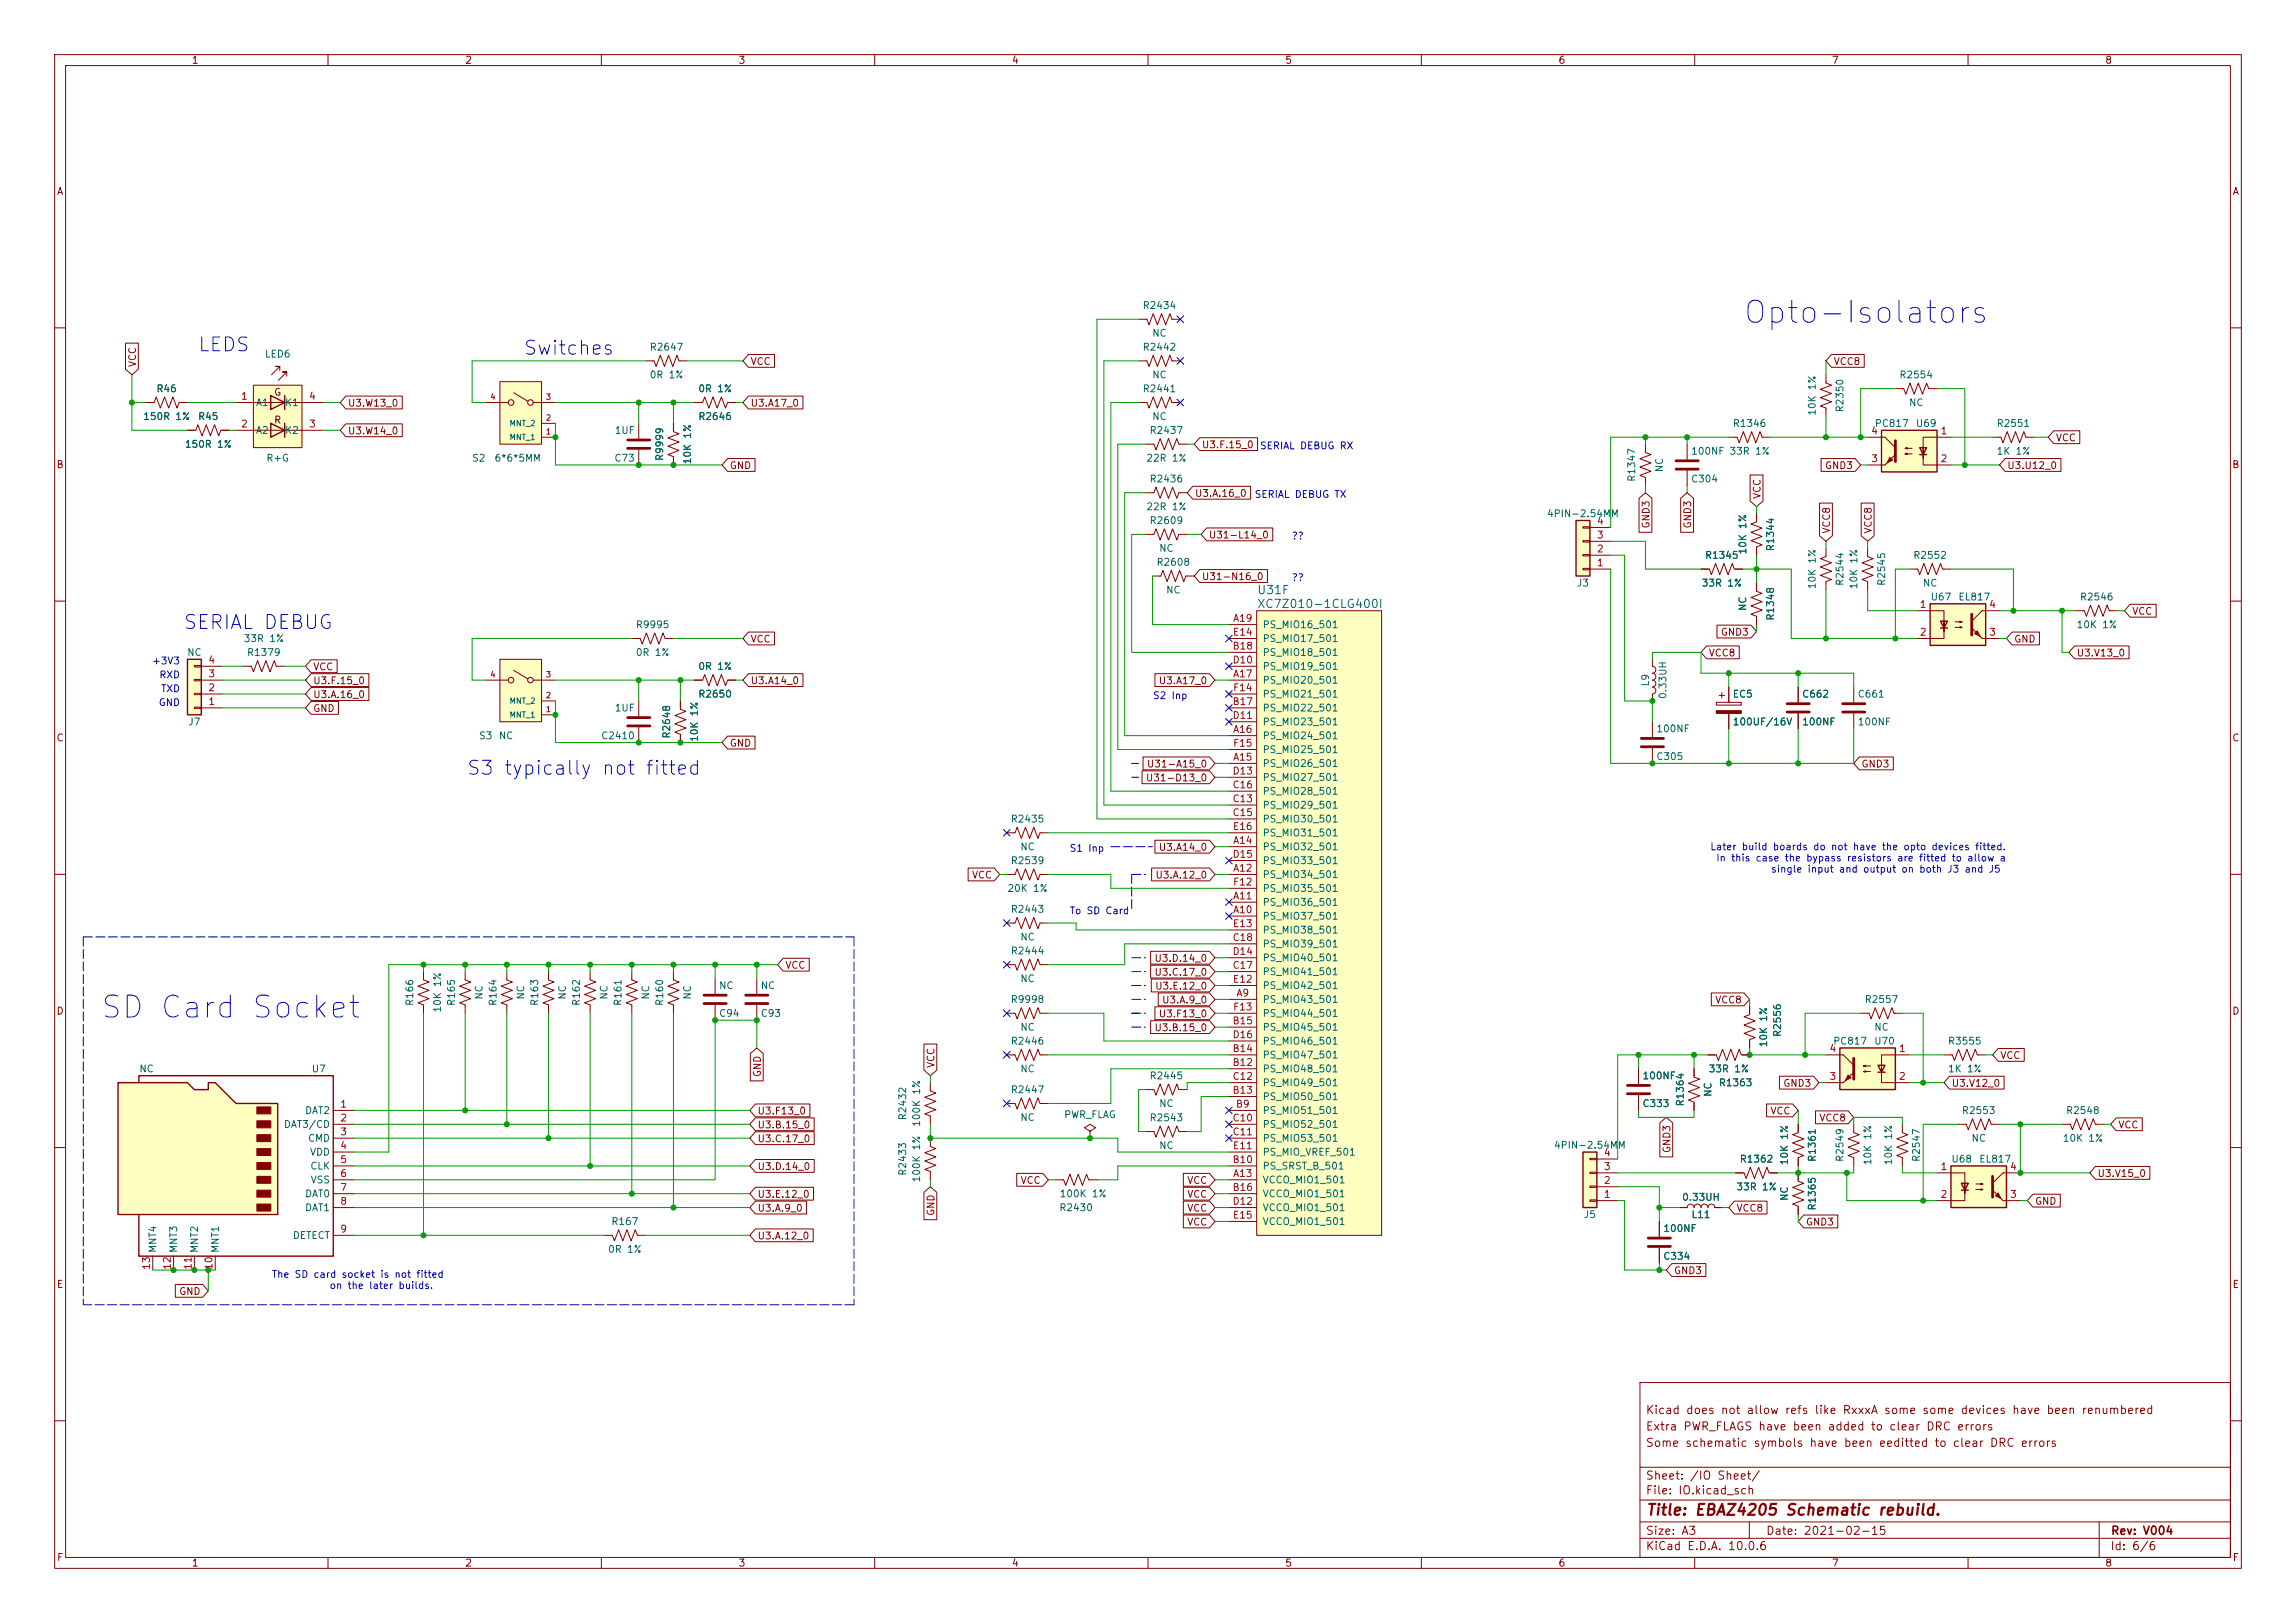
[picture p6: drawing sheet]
<svg xmlns="http://www.w3.org/2000/svg" width="420mm" height="297mm" viewBox="0 0 420 297" stroke-linecap="round" stroke-linejoin="round" font-family="sans-serif">
<defs><g id="words">
<g font-size="4" fill="#0000c2">
<text x="318.6" y="60.2">Opto-Isolators</text>
<text x="18.1" y="187.3">SD Card Socket</text>
</g>
<g font-size="2.5" fill="#0000c2">
<text x="36.1" y="65">LEDS</text>
<text x="95.6" y="65.6">Switches</text>
<text x="33.4" y="115.8">SERIAL DEBUG</text>
<text x="85.2" y="142.4">S3 typically not fitted</text>
</g>
<text font-size="2" fill="#840000" x="301" y="277.8">Title: EBAZ4205 Schematic rebuild.</text>
<g font-size="1.5" fill="#006464">
<text x="229.9" y="109.1">U31F</text>
<text x="229.9" y="111.6">XC7Z010-1CLG400I</text>
</g>
<g font-size="1.5" fill="#840000">
<text x="300.9" y="262.1">Extra PWR_FLAGS have been added to clear DRC errors</text>
<text x="300.9" y="259.1">Kicad does not allow refs like RxxxA some some devices have been renumbered</text>
<text x="300.9" y="265.1">Some schematic symbols have been eeditted to clear DRC errors</text>
<text x="300.9" y="273.8">File: IO.kicad_sch</text>
<text x="300.9" y="271.1">Sheet: /IO Sheet/</text>
<text x="300.9" y="281.2">Size: A3</text>
<text x="322.9" y="281.2">Date: 2021-02-15</text>
<text x="386" y="281.2">Rev: V004</text>
<text x="300.9" y="284">KiCad E.D.A. 10.0.6</text>
<text x="385.9" y="284">Id: 6/6</text>
</g>
<g font-size="1.3" fill="#840000">
<text x="35" y="12">1</text>
<text x="85" y="12">2</text>
<text x="135" y="12">3</text>
<text x="185" y="12">4</text>
<text x="235" y="12">5</text>
<text x="285" y="12">6</text>
<text x="335" y="12">7</text>
<text x="385" y="12">8</text>
<text x="10.3" y="36">A</text>
<text x="408.3" y="36">A</text>
<text x="25.2" y="67.3" transform="rotate(-90 25.2 67.3)">VCC</text>
<text x="137.2" y="67.1">VCC</text>
<text x="335.3" y="67.1">VCC8</text>
<text x="50" y="72.7">G</text>
<text x="50" y="77.8">R</text>
<text x="63.5" y="74.7">U3.W13_0</text>
<text x="137.2" y="74.7">U3.A17_0</text>
<text x="63.5" y="79.8">U3.W14_0</text>
<text x="219.7" y="82.3">U3.F.15_0</text>
<text x="376" y="81.1">VCC</text>
<text x="10.2" y="86">B</text>
<text x="133.4" y="86.1">GND</text>
<text x="333.7" y="86.1">GND3</text>
<text x="367.1" y="86.1">U3.U12_0</text>
<text x="408.2" y="86">B</text>
<text x="218.5" y="91.2">U3.A.16_0</text>
<text x="322.4" y="91.4" transform="rotate(-90 322.4 91.4)">VCC</text>
<text x="221" y="98.8">U31-L14_0</text>
<text x="302" y="96.8" transform="rotate(-90 302 96.8)">GND3</text>
<text x="309.7" y="96.8" transform="rotate(-90 309.7 96.8)">GND3</text>
<text x="335.1" y="97.8" transform="rotate(-90 335.1 97.8)">VCC8</text>
<text x="342.7" y="97.8" transform="rotate(-90 342.7 97.8)">VCC8</text>
<text x="219.7" y="106.5">U31-N16_0</text>
<text x="389.9" y="112.8">VCC</text>
<text x="137.2" y="117.9">VCC</text>
<text x="314.7" y="116.6">GND3</text>
<text x="368.3" y="117.9">GND</text>
<text x="57.2" y="123">VCC</text>
<text x="57.2" y="125.5">U3.F.15_0</text>
<text x="137.2" y="125.5">U3.A14_0</text>
<text x="211.9" y="125.5">U3.A17_0</text>
<text x="312.5" y="120.4">VCC8</text>
<text x="379.8" y="120.4">U3.V13_0</text>
<text x="57.2" y="128.1">U3.A.16_0</text>
<text x="57.2" y="130.6">GND</text>
<text x="10.2" y="136">C</text>
<text x="133.4" y="136.9">GND</text>
<text x="408.2" y="136">C</text>
<text x="209.5" y="143.3">U31-D13_0</text>
<text x="209.7" y="140.8">U31-A15_0</text>
<text x="340.4" y="140.8">GND3</text>
<text x="211.9" y="156">U3.A14_0</text>
<text x="177.7" y="161.1">VCC</text>
<text x="211.3" y="161.1">U3.A.12_0</text>
<text x="143.5" y="177.6">VCC</text>
<text x="211.1" y="176.3">U3.D.14_0</text>
<text x="211.1" y="178.9">U3.C.17_0</text>
<text x="10.2" y="186">D</text>
<text x="211.2" y="181.4">U3.E.12_0</text>
<text x="212.5" y="183.9">U3.A.9_0</text>
<text x="313.6" y="183.9">VCC8</text>
<text x="408.2" y="186">D</text>
<text x="211.1" y="189">U3.B.15_0</text>
<text x="211.9" y="186.5">U3.F13_0</text>
<text x="139.5" y="197.2" transform="rotate(-90 139.5 197.2)">GND</text>
<text x="171.2" y="195.5" transform="rotate(-90 171.2 195.5)">VCC</text>
<text x="365.8" y="194.1">VCC</text>
<text x="326.1" y="199.2">GND3</text>
<text x="356.9" y="199.2">U3.V12_0</text>
<text x="138.5" y="209.3">U3.C.17_0</text>
<text x="138.5" y="206.8">U3.B.15_0</text>
<text x="138.5" y="204.3">U3.F13_0</text>
<text x="323.7" y="204.3">VCC</text>
<text x="332.7" y="205.5">VCC8</text>
<text x="387.4" y="206.8">VCC</text>
<text x="138.5" y="214.4">U3.D.14_0</text>
<text x="305.9" y="211.1" transform="rotate(-90 305.9 211.1)">GND3</text>
<text x="383.6" y="215.7">U3.V15_0</text>
<text x="138.5" y="219.5">U3.E.12_0</text>
<text x="186.6" y="217">VCC</text>
<text x="217.1" y="217">VCC</text>
<text x="217.1" y="219.5">VCC</text>
<text x="372.1" y="220.8">GND</text>
<text x="138.5" y="222">U3.A.9_0</text>
<text x="138.5" y="227.1">U3.A.12_0</text>
<text x="171.2" y="222.6" transform="rotate(-90 171.2 222.6)">GND</text>
<text x="217.1" y="222">VCC</text>
<text x="217.1" y="224.6">VCC</text>
<text x="317.5" y="222">VCC8</text>
<text x="330.2" y="224.6">GND3</text>
<text x="306.1" y="233.5">GND3</text>
<text x="10.3" y="236">E</text>
<text x="32.7" y="237.3">GND</text>
<text x="408.3" y="236">E</text>
<text x="10.3" y="286">F</text>
<text x="35" y="287">1</text>
<text x="85" y="287">2</text>
<text x="135" y="287">3</text>
<text x="185" y="287">4</text>
<text x="235" y="287">5</text>
<text x="285" y="287">6</text>
<text x="335" y="287">7</text>
<text x="385" y="287">8</text>
<text x="408.3" y="286">F</text>
</g>
<g font-size="1.3" fill="#006464">
<text x="208.9" y="56.8">R2434</text>
<text x="48.3" y="65.7">LED6</text>
<text x="118.7" y="64.5">R2647</text>
<text x="208.9" y="64.5">R2442</text>
<text x="210.7" y="61.9">NC</text>
<text x="118.7" y="69.5">0R 1%</text>
<text x="210.7" y="69.5">NC</text>
<text x="347.3" y="69.5">R2554</text>
<text x="26.1" y="77.2">150R 1%</text>
<text x="28.5" y="72.1">R46</text>
<text x="36.1" y="77.2">R45</text>
<text x="46.7" y="74.6">A1</text>
<text x="52" y="74.6">K1</text>
<text x="127.6" y="77.2">R2646</text>
<text x="127.6" y="72.1">0R 1%</text>
<text x="208.9" y="72.1">R2441</text>
<text x="210.7" y="77.2">NC</text>
<text x="332.4" y="76.2" transform="rotate(-90 332.4 76.2)">10K 1%</text>
<text x="337.5" y="75.6" transform="rotate(-90 337.5 75.6)">R2350</text>
<text x="349.1" y="74.6">NC</text>
<text x="33.7" y="82.2">150R 1%</text>
<text x="46.7" y="79.7">A2</text>
<text x="52" y="79.7">K2</text>
<text x="112.3" y="79.7">1UF</text>
<text x="210.2" y="79.7">R2437</text>
<text x="309.2" y="83.5">100NF 33R 1%</text>
<text x="316.9" y="78.4">R1346</text>
<text x="342.8" y="78.4">PC817</text>
<text x="350.3" y="78.4">U69</text>
<text x="365.1" y="78.4">R2551</text>
<text x="365.1" y="83.5">1K 1%</text>
<text x="48.6" y="84.8">R+G</text>
<text x="86.2" y="84.8">S2</text>
<text x="90.4" y="84.8">6*6*5MM</text>
<text x="112.3" y="84.8">C73</text>
<text x="121.6" y="84.5" transform="rotate(-90 121.6 84.5)">R9999</text>
<text x="126.7" y="85.1" transform="rotate(-90 126.7 85.1)">10K 1%</text>
<text x="209.6" y="84.8">22R 1%</text>
<text x="210.2" y="88.6">R2436</text>
<text x="299.4" y="88.3" transform="rotate(-90 299.4 88.3)">R1347</text>
<text x="304.5" y="86.5" transform="rotate(-90 304.5 86.5)">NC</text>
<text x="309.2" y="88.6">C304</text>
<text x="209.6" y="93.7">22R 1%</text>
<text x="282.9" y="94.9">4PIN-2.54MM</text>
<text x="210.2" y="96.2">R2609</text>
<text x="211.9" y="101.3">NC</text>
<text x="319.7" y="101.6" transform="rotate(-90 319.7 101.6)">10K 1%</text>
<text x="324.8" y="101" transform="rotate(-90 324.8 101)">R1344</text>
<text x="211.4" y="103.8">R2608</text>
<text x="288.3" y="107.6">J3</text>
<text x="311.2" y="107.6">33R 1%</text>
<text x="311.8" y="102.6">R1345</text>
<text x="332.4" y="107.9" transform="rotate(-90 332.4 107.9)">10K 1%</text>
<text x="337.5" y="107.3" transform="rotate(-90 337.5 107.3)">R2544</text>
<text x="340.1" y="107.9" transform="rotate(-90 340.1 107.9)">10K 1%</text>
<text x="345.1" y="107.3" transform="rotate(-90 345.1 107.3)">R2545</text>
<text x="349.9" y="102.6">R2552</text>
<text x="351.6" y="107.6">NC</text>
<text x="213.2" y="108.9">NC</text>
<text x="319.7" y="111.9" transform="rotate(-90 319.7 111.9)">NC</text>
<text x="324.8" y="113.7" transform="rotate(-90 324.8 113.7)">R1348</text>
<text x="353" y="110.2">U67</text>
<text x="358.1" y="110.2">EL817</text>
<text x="380.4" y="110.2">R2546</text>
<text x="44.5" y="117.8">33R 1%</text>
<text x="116.2" y="115.3">R9995</text>
<text x="230.9" y="115.3">PS_MIO16_501</text>
<text x="230.9" y="117.8">PS_MIO17_501</text>
<text x="379.8" y="115.3">10K 1%</text>
<text x="34.1" y="120.3">NC</text>
<text x="45.1" y="120.3">R1379</text>
<text x="116.2" y="120.3">0R 1%</text>
<text x="127.6" y="122.9">0R 1%</text>
<text x="230.9" y="125.4">PS_MIO20_501</text>
<text x="230.9" y="120.3">PS_MIO18_501</text>
<text x="230.9" y="122.9">PS_MIO19_501</text>
<text x="302" y="125.7" transform="rotate(-90 302 125.7)">L9</text>
<text x="112.3" y="130.5">1UF</text>
<text x="127.6" y="128">R2650</text>
<text x="230.9" y="130.5">PS_MIO22_501</text>
<text x="230.9" y="128">PS_MIO21_501</text>
<text x="305.1" y="128" transform="rotate(-90 305.1 128)">0.33UH</text>
<text x="316.8" y="128">EC5</text>
<text x="329.5" y="128">C662</text>
<text x="339.7" y="128">C661</text>
<text x="34.3" y="133">J7</text>
<text x="87.5" y="135.6">S3</text>
<text x="91.1" y="135.6">NC</text>
<text x="109.9" y="135.6">C2410</text>
<text x="122.9" y="135.3" transform="rotate(-90 122.9 135.3)">R2648</text>
<text x="128" y="135.9" transform="rotate(-90 128 135.9)">10K 1%</text>
<text x="230.9" y="135.6">PS_MIO24_501</text>
<text x="230.9" y="133">PS_MIO23_501</text>
<text x="302.9" y="134.3">100NF</text>
<text x="316.8" y="133">100UF/16V</text>
<text x="329.5" y="133">100NF</text>
<text x="339.7" y="133">100NF</text>
<text x="230.9" y="140.7">PS_MIO26_501</text>
<text x="230.9" y="143.2">PS_MIO27_501</text>
<text x="230.9" y="138.1">PS_MIO25_501</text>
<text x="302.9" y="139.4">C305</text>
<text x="230.9" y="148.3">PS_MIO29_501</text>
<text x="230.9" y="145.7">PS_MIO28_501</text>
<text x="184.8" y="150.8">R2435</text>
<text x="186.5" y="155.9">NC</text>
<text x="230.9" y="155.9">PS_MIO32_501</text>
<text x="230.9" y="150.8">PS_MIO30_501</text>
<text x="230.9" y="153.4">PS_MIO31_501</text>
<text x="184.8" y="158.4">R2539</text>
<text x="230.9" y="161">PS_MIO34_501</text>
<text x="230.9" y="158.4">PS_MIO33_501</text>
<text x="184.2" y="163.5">20K 1%</text>
<text x="184.8" y="167.3">R2443</text>
<text x="230.9" y="166.1">PS_MIO36_501</text>
<text x="230.9" y="163.5">PS_MIO35_501</text>
<text x="186.5" y="172.4">NC</text>
<text x="230.9" y="168.6">PS_MIO37_501</text>
<text x="230.9" y="173.7">PS_MIO39_501</text>
<text x="230.9" y="171.1">PS_MIO38_501</text>
<text x="184.8" y="175">R2444</text>
<text x="230.9" y="178.8">PS_MIO41_501</text>
<text x="230.9" y="176.2">PS_MIO40_501</text>
<text x="75.9" y="184.2" transform="rotate(-90 75.9 184.2)">R166</text>
<text x="81" y="185.4" transform="rotate(-90 81 185.4)">10K 1%</text>
<text x="83.5" y="184.2" transform="rotate(-90 83.5 184.2)">R165</text>
<text x="88.6" y="183" transform="rotate(-90 88.6 183)">NC</text>
<text x="91.1" y="184.2" transform="rotate(-90 91.1 184.2)">R164</text>
<text x="96.2" y="183" transform="rotate(-90 96.2 183)">NC</text>
<text x="98.8" y="184.2" transform="rotate(-90 98.8 184.2)">R163</text>
<text x="103.8" y="183" transform="rotate(-90 103.8 183)">NC</text>
<text x="106.4" y="184.2" transform="rotate(-90 106.4 184.2)">R162</text>
<text x="111.5" y="183" transform="rotate(-90 111.5 183)">NC</text>
<text x="114" y="184.2" transform="rotate(-90 114 184.2)">R161</text>
<text x="119.1" y="183" transform="rotate(-90 119.1 183)">NC</text>
<text x="121.6" y="184.2" transform="rotate(-90 121.6 184.2)">R160</text>
<text x="126.7" y="183" transform="rotate(-90 126.7 183)">NC</text>
<text x="131.4" y="181.3">NC</text>
<text x="139" y="181.3">NC</text>
<text x="184.8" y="183.8">R9998</text>
<text x="186.5" y="180">NC</text>
<text x="230.9" y="183.8">PS_MIO43_501</text>
<text x="230.9" y="181.3">PS_MIO42_501</text>
<text x="341" y="183.8">R2557</text>
<text x="131.4" y="186.4">C94</text>
<text x="139" y="186.4">C93</text>
<text x="184.8" y="191.5">R2446</text>
<text x="186.5" y="188.9">NC</text>
<text x="230.9" y="188.9">PS_MIO45_501</text>
<text x="230.9" y="191.5">PS_MIO46_501</text>
<text x="230.9" y="186.4">PS_MIO44_501</text>
<text x="323.5" y="191.7" transform="rotate(-90 323.5 191.7)">10K 1%</text>
<text x="326.1" y="189.9" transform="rotate(-90 326.1 189.9)">R2556</text>
<text x="335.2" y="191.5">PC817</text>
<text x="342.7" y="191.5">U70</text>
<text x="342.7" y="188.9">NC</text>
<text x="356.2" y="191.5">R3555</text>
<text x="25.4" y="196.5">NC</text>
<text x="56.9" y="196.5">U7</text>
<text x="186.5" y="196.5">NC</text>
<text x="210.2" y="197.8">R2445</text>
<text x="230.9" y="196.5">PS_MIO48_501</text>
<text x="230.9" y="194">PS_MIO47_501</text>
<text x="300.3" y="197.8">100NF</text>
<text x="312.4" y="196.5">33R 1%</text>
<text x="356.2" y="196.5">1K 1%</text>
<text x="184.8" y="200.4">R2447</text>
<text x="211.9" y="202.9">NC</text>
<text x="230.9" y="201.6">PS_MIO50_501</text>
<text x="230.9" y="199.1">PS_MIO49_501</text>
<text x="300.3" y="202.9">C333</text>
<text x="308.3" y="202.6" transform="rotate(-90 308.3 202.6)">R1364</text>
<text x="313.4" y="200.8" transform="rotate(-90 313.4 200.8)">NC</text>
<text x="314.3" y="199.1">R1363</text>
<text x="51.8" y="206.7">DAT3/CD</text>
<text x="55.7" y="204.2">DAT2</text>
<text x="56.2" y="209.2">CMD</text>
<text x="166.1" y="205.1" transform="rotate(-90 166.1 205.1)">R2432</text>
<text x="168.6" y="206.3" transform="rotate(-90 168.6 206.3)">100K 1%</text>
<text x="186.5" y="205.4">NC</text>
<text x="194.5" y="204.9">PWR_FLAG</text>
<text x="210.2" y="205.5">R2543</text>
<text x="230.9" y="204.2">PS_MIO51_501</text>
<text x="230.9" y="206.7">PS_MIO52_501</text>
<text x="230.9" y="209.2">PS_MIO53_501</text>
<text x="358.8" y="204.2">R2553</text>
<text x="360.5" y="209.2">NC</text>
<text x="377.2" y="209.2">10K 1%</text>
<text x="377.8" y="204.2">R2548</text>
<text x="56.6" y="211.8">VDD</text>
<text x="56.7" y="214.3">CLK</text>
<text x="166.1" y="215.3" transform="rotate(-90 166.1 215.3)">R2433</text>
<text x="211.9" y="210.6">NC</text>
<text x="230.9" y="214.3">PS_SRST_B_501</text>
<text x="230.9" y="211.8">PS_MIO_VREF_501</text>
<text x="284.1" y="210.5">4PIN-2.54MM</text>
<text x="318.1" y="213.1">R1362</text>
<text x="327.4" y="213.3" transform="rotate(-90 327.4 213.3)">10K 1%</text>
<text x="332.4" y="212.7" transform="rotate(-90 332.4 212.7)">R1361</text>
<text x="337.5" y="212.7" transform="rotate(-90 337.5 212.7)">R2549</text>
<text x="342.6" y="213.3" transform="rotate(-90 342.6 213.3)">10K 1%</text>
<text x="346.4" y="213.3" transform="rotate(-90 346.4 213.3)">10K 1%</text>
<text x="351.5" y="212.7" transform="rotate(-90 351.5 212.7)">R2547</text>
<text x="356.9" y="213.1">U68</text>
<text x="361.9" y="213.1">EL817</text>
<text x="55.7" y="219.4">DAT0</text>
<text x="55.7" y="221.9">DAT1</text>
<text x="56.7" y="216.9">VSS</text>
<text x="168.6" y="216.5" transform="rotate(-90 168.6 216.5)">100K 1%</text>
<text x="193.7" y="221.9">R2430</text>
<text x="193.7" y="219.4">100K 1%</text>
<text x="230.9" y="216.9">VCCO_MIO1_501</text>
<text x="230.9" y="219.4">VCCO_MIO1_501</text>
<text x="230.9" y="221.9">VCCO_MIO1_501</text>
<text x="307.6" y="220">0.33UH</text>
<text x="317.5" y="218.1">33R 1%</text>
<text x="327.4" y="219.9" transform="rotate(-90 327.4 219.9)">NC</text>
<text x="332.4" y="221.6" transform="rotate(-90 332.4 221.6)">R1365</text>
<text x="53.5" y="227">DETECT</text>
<text x="111.7" y="224.5">R167</text>
<text x="230.9" y="224.5">VCCO_MIO1_501</text>
<text x="289.6" y="223.2">J5</text>
<text x="304.1" y="225.8">100NF</text>
<text x="309.3" y="223.2">L11</text>
<text x="28.9" y="229.4" transform="rotate(-90 28.9 229.4)">MNT4</text>
<text x="32.7" y="229.4" transform="rotate(-90 32.7 229.4)">MNT3</text>
<text x="36.5" y="229.4" transform="rotate(-90 36.5 229.4)">MNT2</text>
<text x="40.3" y="229.4" transform="rotate(-90 40.3 229.4)">MNT1</text>
<text x="111.1" y="229.6">0R 1%</text>
<text x="304.1" y="230.8">C334</text>
</g>
<g font-size="1.3" fill="#a90000">
<text x="44" y="73.4">1</text>
<text x="56.4" y="73.4">4</text>
<text x="44" y="78.5">2</text>
<text x="56.4" y="78.5">3</text>
<text x="342.2" y="79.8">4</text>
<text x="354.9" y="79.8">1</text>
<text x="342.2" y="84.9">3</text>
<text x="354.9" y="84.9">2</text>
<text x="292" y="101.4">2</text>
<text x="292" y="98.8">3</text>
<text x="292" y="96.3">4</text>
<text x="292" y="103.9">1</text>
<text x="351.1" y="111.5">1</text>
<text x="363.8" y="111.5">4</text>
<text x="225.4" y="119.2">B18</text>
<text x="225.4" y="116.6">E14</text>
<text x="225.4" y="114.1">A19</text>
<text x="351.1" y="116.6">2</text>
<text x="363.8" y="116.6">3</text>
<text x="38" y="124.2">3</text>
<text x="38" y="121.7">4</text>
<text x="225.4" y="121.7">D10</text>
<text x="225.4" y="124.2">A17</text>
<text x="38" y="129.3">1</text>
<text x="38" y="126.8">2</text>
<text x="225.4" y="129.3">B17</text>
<text x="225.4" y="131.9">D11</text>
<text x="225.4" y="126.8">F14</text>
<text x="225.4" y="134.4">A16</text>
<text x="225.4" y="136.9">F15</text>
<text x="225.4" y="142">D13</text>
<text x="225.4" y="139.5">A15</text>
<text x="225.4" y="147.1">C13</text>
<text x="225.4" y="149.6">C15</text>
<text x="225.4" y="144.6">C16</text>
<text x="225.4" y="152.2">E16</text>
<text x="225.4" y="154.7">A14</text>
<text x="225.4" y="157.3">D15</text>
<text x="225.4" y="159.8">A12</text>
<text x="225.4" y="167.4">A10</text>
<text x="225.4" y="164.9">A11</text>
<text x="225.4" y="162.3">F12</text>
<text x="225.4" y="172.5">C18</text>
<text x="225.4" y="170">E13</text>
<text x="225.4" y="177.6">C17</text>
<text x="225.4" y="175">D14</text>
<text x="225.4" y="180.1">E12</text>
<text x="225.4" y="185.2">F13</text>
<text x="226.1" y="182.7">A9</text>
<text x="225.4" y="187.7">B15</text>
<text x="225.4" y="190.3">D16</text>
<text x="225.4" y="195.4">B12</text>
<text x="225.4" y="192.8">B14</text>
<text x="225.4" y="197.9">C12</text>
<text x="334.5" y="197.9">3</text>
<text x="334.5" y="192.8">4</text>
<text x="347.2" y="192.8">1</text>
<text x="347.2" y="197.9">2</text>
<text x="62.1" y="203">1</text>
<text x="225.4" y="200.4">B13</text>
<text x="226" y="203">B9</text>
<text x="62.1" y="205.5">2</text>
<text x="62.1" y="208.1">3</text>
<text x="225.4" y="205.5">C10</text>
<text x="225.4" y="208.1">C11</text>
<text x="62.1" y="210.6">4</text>
<text x="62.1" y="213.1">5</text>
<text x="62.1" y="215.7">6</text>
<text x="225.4" y="213.1">B10</text>
<text x="225.4" y="210.6">E11</text>
<text x="225.4" y="215.7">A13</text>
<text x="293.3" y="214.4">3</text>
<text x="293.3" y="211.9">4</text>
<text x="354.9" y="214.4">1</text>
<text x="367.6" y="214.4">4</text>
<text x="62.1" y="218.2">7</text>
<text x="62.1" y="220.8">8</text>
<text x="225.4" y="218.2">B16</text>
<text x="225.4" y="220.8">D12</text>
<text x="293.3" y="219.5">1</text>
<text x="293.3" y="217">2</text>
<text x="354.9" y="219.5">2</text>
<text x="367.6" y="219.5">3</text>
<text x="62.1" y="225.8">9</text>
<text x="225.4" y="223.3">E15</text>
<text x="27.7" y="232.5" transform="rotate(-90 27.7 232.5)">13</text>
<text x="31.5" y="232.5" transform="rotate(-90 31.5 232.5)">12</text>
<text x="35.3" y="232.5" transform="rotate(-90 35.3 232.5)">11</text>
<text x="39.2" y="232.5" transform="rotate(-90 39.2 232.5)">10</text>
</g>
<g font-size="1.3" fill="#0000c2">
<text x="230.4" y="82.5">SERIAL DEBUG RX</text>
<text x="229.4" y="91.4">SERIAL DEBUG TX</text>
<text x="236.2" y="99">??</text>
<text x="236.2" y="106.7">??</text>
<text x="27.7" y="121.9">+3V3</text>
<text x="29" y="124.4">RXD</text>
<text x="28.9" y="129.5">GND</text>
<text x="29.3" y="127">TXD</text>
<text x="210.8" y="128.2">S2 Inp</text>
<text x="312.7" y="155.9">Later build boards do not have the opto devices fitted.</text>
<text x="195.6" y="156.2">S1 Inp</text>
<text x="313.8" y="157.9">In this case the bypass resistors are fitted to allow a</text>
<text x="323.9" y="160">single input and output on both J3 and J5</text>
<text x="195.6" y="167.6">To SD Card</text>
<text x="49.6" y="234.1">The SD card socket is not fitted</text>
<text x="60.2" y="236.2">on the later builds.</text>
</g>
<g font-size="1" fill="#a90000">
<text x="89.6" y="73.4">4</text>
<text x="99.7" y="77.2">2</text>
<text x="99.7" y="73.4">3</text>
<text x="99.7" y="79.8">1</text>
<text x="89.6" y="124.2">4</text>
<text x="99.7" y="124.2">3</text>
<text x="99.7" y="130.6">1</text>
<text x="99.7" y="128">2</text>
</g>
<g font-size="1" fill="#006464">
<text x="93.1" y="80.8">MNT_1</text>
<text x="93.1" y="78.2">MNT_2</text>
<text x="93.1" y="131.6">MNT_1</text>
<text x="93.1" y="129">MNT_2</text>
</g>
</g></defs>
<g fill="none" stroke="#840000" stroke-width=".18">
<path d="M10 10h400v277h-400zM12 12h396v273h-396zM60 10v2M110 10v2M160 10v2M210 10v2M260 10v2M310 10v2M360 10v2M10 60h2M408 60h2M10 110h2"/>
<path d="M321.3 106.7v1.5l1 .4-2 .7 2 .8-2 .8 2 .7-2 .8 1 .4v1.5M341.6 100.3v1.6l1 .3-2 .8 2 .8-2 .7 2 .8-2 .7 1 .4v1.6M379.7 111.8h1.6l.3 1 .8-2.1 .8 2.1 .7-2.1 .8 2.1 .7-2.1 .4 1.1h1.5M408 110h2M10 160h2M408 160h2M10 210h2M408 210h2M300 253h108v32h-108zM10 260h2M300 278.5h108M300 274.5h108"/>
<path d="M300 268.5h108M320 278.5v3M384 278.5v6.5M408 260h2M60 285v2M110 285v2M160 285v2M210 285v2M260 285v2M300 281.5h108M310 285v2M360 285v2"/>
</g>
<path d="M289.6 210.8h2.5v10.2h-2.5z" fill="#ffffc2"/>
<path d="M289.6 210.8h2.5v10.2h-2.5z" fill="none" stroke="#840000" stroke-width=".25"/>
<g fill="none" stroke="#840000" stroke-width=".18">
<path d="M26.7 73.7h1.5l.4-1.1 .7 2.1 .8-2.1 .8 2.1 .7-2.1 .8 2.1 .4-1h1.5M34.3 78.7h1.5l.4-1 .8 2.1 .7-2.1 .8 2.1 .7-2.1 .8 2.1 .4-1.1h1.5M334 68.6v1.5l1 .4-2 .7 2 .8-2 .8 2 .7-2 .8 1 .4v1.5M308.6 81.3v2.8M308.6 86.1v2.8M316.2 80h1.6l.3 1 .8-2 .8 2 .7-2 .8 2 .7-2 .4 1h1.5M321.3 94v1.5l-1 .4 2 .7-2 .8 2 .8-2 .7 2 .8-1 .4v1.5M311.1 104.1h1.6l.4 1.1 .7-2.1 .8 2.1 .7-2.1 .8 2.1 .8-2.1 .3 1h1.6M349.2 104.1h1.6l.4 1.1 .7-2.1 .8 2.1 .7-2.1 .8 2.1 .8-2.1 .3 1h1.6M328.9 125.7v2.8M328.9 130.6v2.8M339.1 125.7v2.8"/>
<path d="M339.1 130.6v2.8M92.7 177.8v1.5l1 .4-2 .8 2 .7-2 .8 2 .8-2 .7 1 .4v1.5M138.4 179.1v2.8M138.4 183.9v2.8M299.7 195.6v2.8M309.9 195.6v1.5l1 .4-2 .7 2 .8-2 .8 2 .7-2 .8 1 .4v1.5M290.8 219.6h1.3v.2h-1.3zM290.8 217h1.3v.3h-1.3zM290.8 214.5h1.3v.3h-1.3zM290.8 212h1.3v.2h-1.3zM292.1 219.7h3.8M292.1 217.2h3.8"/>
<path d="M292.1 214.6h3.8M292.1 212.1h3.8M299.7 200.4v2.8M328.9 214.6v1.6l1 .3-2 .8 2 .8-2 .7 2 .8-2 .7 1 .4v1.5M328.9 205.7v1.6l-1 .3 2 .8-2 .8 2 .7-2 .8 2 .8-1 .3v1.6M358.1 205.7h1.6l.3 1.1 .8-2.1 .8 2.1 .7-2.1 .8 2.1 .8-2.1 .3 1h1.6M110.5 226.1h1.5l.4 1 .8-2.1 .7 2.1 .8-2.1 .7 2.1 .8-2.1 .4 1.1h1.5"/>
</g>
<path d="M306.6 85.9h4M306.6 84.3h4M326.9 128.8h4.1M326.9 130.3h4.1M337.1 128.8h4M337.1 130.3h4M136.4 183.6h4.1M136.4 182.1h4.1M297.7 198.6h4.1M297.7 200.2h4.1" fill="none" stroke="#840000" stroke-width=".51"/>
<path d="M288.3 95.3h2.5v10.1h-2.5z" fill="#ffffc2"/>
<path d="M288.3 95.3h2.5v10.1h-2.5z" fill="none" stroke="#840000" stroke-width=".25"/>
<path d="M289.6 98.9h1.2v.3h-1.2zM289.6 96.4h1.2v.2h-1.2zM290.8 99.1h3.8M290.8 96.5h3.8M289.6 104h1.2v.3h-1.2zM289.6 101.5h1.2v.2h-1.2zM290.8 104.1h3.8M290.8 101.6h3.8M123.2 177.8v1.5l1 .4-2 .8 2 .7-2 .8 2 .8-2 .7 1 .4v1.5M312.4 193h1.5l.4 1.1 .8-2.1 .7 2.1 .8-2.1 .8 2.1 .7-2.1 .4 1h1.5M320 184.2v1.5l-1 .4 2.1 .7-2.1 .8 2.1 .7-2.1 .8 2.1 .8-1.1 .3v1.6" fill="none" stroke="#840000" stroke-width=".18"/>
<path d="M353.1 110.5h10.1v7.6h-10.1z" fill="#ffffc2"/>
<path d="M353.1 110.5h10.1v7.6h-10.1zM355 113.7h1.2l-.6 1.2zM355 114.9h1.2" fill="none" stroke="#840000" stroke-width=".25"/>
<path d="M350.5 111.8h5.1v3.8v-1.9M355.6 114.9v1.9h-5.1M357.6 113.8h1.3l-.4 .1v-.2l.4 .1M357.6 114.8h1.3l-.4 .1v-.2l.4 .1M362.6 116.8h3.2M365.8 111.8h-3.2l-1.9 1.9" fill="none" stroke="#840000" stroke-width=".18"/>
<path d="M360.7 112.4v3.8" fill="none" stroke="#840000" stroke-width=".51"/>
<g fill="#840000" stroke="#840000" stroke-width=".18">
<path d="M361.2 116l.5-.6 .5 1.1z"/>
<path d="M360.7 114.9l1.9 1.9z"/>
</g>
<path d="M356.9 213.4h10.1v7.6h-10.1z" fill="#ffffc2"/>
<path d="M356.9 213.4h10.1v7.6h-10.1zM358.8 216.5h1.2l-.6 1.3zM358.8 217.8h1.2" fill="none" stroke="#840000" stroke-width=".25"/>
<g fill="none" stroke="#840000" stroke-width=".18">
<path d="M364.5 80h1.5l.4 1 .8-2 .7 2 .8-2 .7 2 .8-2 .4 1h1.5M44.4 121.9h1.6l.4 1 .7-2 .8 2 .7-2 .8 2 .8-2 .3 1h1.6M302.3 132.1v2.8M302.3 136.9v2.8M339.1 205.7v1.6l1 .3-2 .8 2 .8-2 .7 2 .8-2 .8 1 .3v1.6M348 205.7v1.6l1 .3-2 .8 2 .8-2 .7 2 .8-2 .8 1 .3v1.6M354.3 214.6h5.1v3.8v-1.9M359.4 217.8v1.9h-5.1M361.4 216.7h1.3l-.4 .1v-.3l.4 .2M361.4 217.7h1.3l-.4 .1v-.2l.4 .1M366.4 219.7h3.2M369.6 214.6h-3.2l-1.9 1.9"/>
<path d="M377.2 205.7h1.5l.4 1.1 .8-2.1 .7 2.1 .8-2.1 .7 2.1 .8-2.1 .4 1h1.5M303.5 223.5v2.8M303.5 228.3v2.8"/>
</g>
<path d="M300.2 136.7h4.1M300.2 135.1h4.1M364.5 215.3v3.8M301.5 228.1h4.1M301.5 226.6h4.1" fill="none" stroke="#840000" stroke-width=".51"/>
<g fill="#840000" stroke="#840000" stroke-width=".18">
<path d="M365 218.8l.5-.5 .5 1z"/>
<path d="M364.5 217.8l1.9 1.9z"/>
</g>
<path d="M344.2 78.7h10.1v7.7h-10.1z" fill="#ffffc2"/>
<path d="M344.2 78.7h10.1v7.7h-10.1zM351.2 81.9h1.2l-.6 1.3zM351.2 83.2h1.2" fill="none" stroke="#840000" stroke-width=".25"/>
<path d="M346.7 71.1h1.5l.4 1 .8-2 .7 2 .8-2 .8 2 .7-2 .4 1h1.5M341.6 80h3.2l1.9 1.9M341.6 85.1h3.2M348.5 82l.4-.1v.3l-.4-.2h1.3M348.5 83.1l.4-.2v.3l-.4-.1h1.3M351.8 83.2v1.9h5.1M356.9 80h-5.1v3.8v-1.9M107.9 177.8v1.5l1.1 .4-2.1 .8 2.1 .7-2.1 .8 2.1 .8-2.1 .7 1 .4v1.5M115.6 177.8v1.5l1 .4-2 .8 2 .7-2 .8 2 .8-2 .7 1 .4v1.5M317.5 214.6h1.5l.4 1 .8-2 .7 2 .8-2 .8 2 .7-2 .4 1h1.5M307.3 221h1.3a.63 .63 0 0 1 .6-.7 .63 .63 0 0 1 .7 .7 .63 .63 0 0 1 .6-.7 .63 .63 0 0 1 .6 .7 .63 .63 0 0 1 .7-.7 .63 .63 0 0 1 .6 .7 .63 .63 0 0 1 .7-.7 .63 .63 0 0 1 .6 .7h1.3" fill="none" stroke="#840000" stroke-width=".18"/>
<path d="M346.7 80.6v3.9" fill="none" stroke="#840000" stroke-width=".51"/>
<g fill="#840000" stroke="#840000" stroke-width=".18">
<path d="M345.7 83.7l.5 .5-1 .5z"/>
<path d="M344.8 85.1l1.9-1.9z"/>
</g>
<path d="M21.6 198.1h12.7l1.3 1.3h2.5v-1.3h1.3l3.8 3.8h7.6v20.3h-29.2z" fill="#ffffc2"/>
<path d="M21.6 198.1h12.7l1.3 1.3h2.5v-1.3h1.3l3.8 3.8h7.6v20.3h-29.2zM25.4 198.1v-1.2h35.6v33h-35.6v-7.7" fill="none" stroke="#840000" stroke-width=".25"/>
<g fill="#840000" stroke="#840000" stroke-width=".18">
<path d="M47 202.6h2.5v1.2h-2.5z"/>
<path d="M47 205.1h2.5v1.3h-2.5z"/>
<path d="M47 207.6h2.5v1.3h-2.5z"/>
<path d="M47 210.2h2.5v1.3h-2.5z"/>
<path d="M47 212.7h2.5v1.3h-2.5z"/>
<path d="M47 215.3h2.5v1.2h-2.5z"/>
<path d="M47 217.8h2.5v1.3h-2.5z"/>
<path d="M47 220.3h2.5v1.3h-2.5z"/>
</g>
<g fill="none" stroke="#840000" stroke-width=".18">
<path d="M61 203.2h3.8M61 205.7h3.8M61 208.3h3.8M61 210.8h3.8M61 213.4h3.8M61 215.9h3.8M61 218.4h3.8M27.9 229.9v2.5M31.7 229.9v2.5M35.6 229.9v2.5M39.4 229.9v2.5M61 221h3.8"/>
<path d="M61 226.1h3.8"/>
</g>
<path d="M34.3 120.7h2.5v10.1h-2.5z" fill="#ffffc2"/>
<path d="M34.3 120.7h2.5v10.1h-2.5z" fill="none" stroke="#840000" stroke-width=".25"/>
<path d="M35.6 129.4h1.2v.3h-1.2zM35.6 126.9h1.2v.2h-1.2zM35.6 124.3h1.2v.3h-1.2zM35.6 121.8h1.2v.2h-1.2zM36.8 129.5h3.8M36.8 127h3.8M36.8 124.5h3.8M36.8 121.9h3.8M302.3 125.7a.63 .63 0 0 1 .6 .7 .63 .63 0 0 1-.6 .6v1.3M302.3 120.7v1.2a.64 .64 0 0 1 .6 .7 .64 .64 0 0 1-.6 .6 .64 .64 0 0 1 .6 .6 .64 .64 0 0 1-.6 .7 .63 .63 0 0 1 .6 .6 .63 .63 0 0 1-.6 .6M340.4 185.4h1.5l.4 1 .7-2 .8 2 .8-2 .7 2 .8-2 .4 1h1.5M355.6 193h1.5l.4 1.1 .8-2.1 .7 2.1 .8-2.1 .8 2.1 .7-2.1 .4 1h1.5" fill="none" stroke="#840000" stroke-width=".18"/>
<path d="M336.5 191.8h10.2v7.6h-10.2z" fill="#ffffc2"/>
<path d="M336.5 191.8h10.2v7.6h-10.2zM343.5 194.9h1.3l-.6 1.3zM343.5 196.2h1.3" fill="none" stroke="#840000" stroke-width=".25"/>
<g fill="none" stroke="#840000" stroke-width=".18">
<path d="M301 81.3v1.5l1 .4-2 .7 2 .8-2 .8 2 .7-2 .8 1 .4v1.5M334 100.3v1.6l-1 .3 2 .8-2 .8 2 .7-2 .8 2 .7-1 .4v1.6M313.9 128.5h4.6v.5h-4.6zM314.5 127.3h1M315 126.7v1.1M316.2 125.7v2.8M316.2 130.6v2.8M77.5 177.8v1.5l1 .4-2 .8 2 .7-2 .8 2 .8-2 .7 1 .4v1.5M85.1 177.8v1.5l1 .4-2 .8 2 .7-2 .8 2 .8-2 .7 1 .4v1.5M100.3 177.8v1.5l1 .4-2 .8 2 .7-2 .8 2 .8-2 .7 1 .4v1.5M130.8 179.1v2.8M130.8 183.9v2.8"/>
<path d="M334 193h3.2l1.9 1.9M334 198.1h3.2M340.9 195.1l.3-.2v.3l-.3-.1h1.2M340.9 196.1l.3-.1v.2l-.3-.1h1.2M344.2 196.2v1.9h5M349.2 193h-5v3.9v-2"/>
</g>
<path d="M128.8 183.6h4M128.8 182.1h4M339.1 193.7v3.8" fill="none" stroke="#840000" stroke-width=".51"/>
<g fill="#840000" stroke="#840000" stroke-width=".18">
<path d="M338.1 196.7l.5 .5-1 .5z"/>
<path d="M337.2 198.1l1.9-1.9z"/>
<path d="M313.9 130h4.6v.6h-4.6z"/>
</g>
<path d="M46.4 70.5h8.8v11.4h-8.8z" fill="#ffffc2"/>
<path d="M43.2 73.7h3M43.2 78.7h3M46.4 70.5h8.8v11.4h-8.8zM46.4 73.7h12.7M46.4 78.7h12.7M51.2 67.8v-.7h-.8h.8l-1.5 1.5M52.5 68.8v-.7h-.8h.8l-1.6 1.5" fill="none" stroke="#840000" stroke-width=".18"/>
<path d="M49.5 72.4l2.6 1.3-2.6 1.2zM49.5 77.5l2.6 1.2-2.6 1.3zM52.1 72.4v2.5M52.1 77.5v2.5" fill="none" stroke="#840000" stroke-width=".25"/>
<path d="M91.4 69.9h7.7v11.4h-7.7z" fill="#ffffc2"/>
<g fill="none" stroke="#840000" stroke-width=".18">
<path d="M88.9 73.7h4.1M91.4 69.9h7.7v11.4h-7.7zM94 71.9l2.5 1.5M97.5 73.7h4.1M99.1 77.5h2.5M116.8 77.5v2.8M118.1 66h1.5l.4 1.1 .8-2.1 .7 2.1 .8-2.1 .8 2.1 .7-2.1 .4 1h1.5M123.2 77.5v1.5l1 .4-2 .7 2 .8-2 .8 2 .7-2 .8 1 .4v1.5M127 73.7h1.5l.4-1.1 .8 2.1 .7-2.1 .8 2.1 .8-2.1 .7 2.1 .4-1h1.5M99.1 80h2.5M116.8 82.3v2.8M170.2 198.1v1.5l1 .4-2 .8 2 .7-2 .8 2 .8-2 .7 1 .4v1.5"/>
<path d="M170.2 208.3v1.5l1 .4-2 .7 2 .8-2 .8 2 .7-2 .8 1 .4v1.5"/>
<circle cx="93.5" cy="73.7" r=".51"/>
<circle cx="97" cy="73.7" r=".51"/>
</g>
<path d="M114.8 82h4.1M114.8 80.5h4.1" fill="none" stroke="#840000" stroke-width=".51"/>
<path d="M91.4 120.7h7.7v11.4h-7.7z" fill="#ffffc2"/>
<g fill="none" stroke="#840000" stroke-width=".18">
<path d="M208.3 58.4h1.5l.4 1 .7-2 .8 2 .8-2 .7 2 .8-2 .4 1h1.5M208.3 73.7h1.5l.4 1 .7-2.1 .8 2.1 .8-2.1 .7 2.1 .8-2.1 .4 1.1h1.5M208.3 66h1.5l.4 1.1 .7-2.1 .8 2.1 .8-2.1 .7 2.1 .8-2.1 .4 1h1.5M209.5 81.3h1.6l.4 1 .7-2 .8 2 .7-2 .8 2 .8-2 .3 1h1.6M209.5 90.2h1.6l.4-1 .7 2 .8-2 .7 2 .8-2 .8 2 .3-1h1.6M209.5 97.8h1.6l.4-1 .7 2 .8-2 .7 2 .8-2 .8 2 .3-1h1.6M115.6 116.8h1.5l.4 1.1 .7-2.1 .8 2.1 .8-2.1 .7 2.1 .8-2.1 .4 1h1.5M210.8 105.4h1.5l.4-1 .8 2 .7-2 .8 2 .8-2 .7 2 .4-1h1.5M88.9 124.5h4.1M91.4 120.7h7.7v11.4h-7.7zM94 122.7l2.5 1.5M97.5 124.5h4.1"/>
<path d="M99.1 130.8h2.5M99.1 128.3h2.5M116.8 128.3v2.8M116.8 133.1v2.8M124.5 128.3v1.5l1 .4-2.1 .7 2.1 .8-2.1 .8 2.1 .7-2.1 .8 1.1 .4v1.5M127 124.5h1.5l.4-1.1 .8 2.1 .7-2.1 .8 2.1 .8-2.1 .7 2.1 .4-1h1.5M184.1 152.4h1.6l.4-1 .7 2 .8-2 .7 2 .8-2 .8 2 .3-1h1.6M184.1 160h1.6l.4-1 .7 2 .8-2 .7 2 .8-2 .8 2 .3-1h1.6M184.1 168.9h1.6l.4-1 .7 2 .8-2 .7 2 .8-2 .8 2 .3-1h1.6M184.1 176.5h1.6l.4 1 .7-2 .8 2 .7-2 .8 2 .8-2 .3 1h1.6M184.1 185.4h1.6l.4 1 .7-2 .8 2 .7-2 .8 2 .8-2 .3 1h1.6M184.1 193h1.6l.4 1.1 .7-2.1 .8 2.1 .7-2.1 .8 2.1 .8-2.1 .3 1h1.6"/>
<path d="M209.5 199.4h1.6l.4 1 .7-2 .8 2 .7-2 .8 2 .8-2 .3 1h1.6M184.1 201.9h1.6l.4 1 .7-2 .8 2 .7-2 .8 2 .8-2 .3 1h1.6M193 215.9h1.6l.3 1 .8-2 .8 2 .7-2 .8 2 .8-2 .3 1h1.6M199.4 207l1-.6-1-.7-1 .7 1 .6v1.3M199.4 208.3h.1M209.5 207.1h1.6l.4 1 .7-2 .8 2 .7-2 .8 2 .8-2 .3 1h1.6"/>
<circle cx="93.5" cy="124.5" r=".51"/>
<circle cx="97" cy="124.5" r=".51"/>
</g>
<path d="M114.8 132.8h4.1M114.8 131.3h4.1" fill="none" stroke="#840000" stroke-width=".51"/>
<path d="M229.9 111.8h22.8v114.3h-22.8z" fill="#ffffc2"/>
<g fill="none" stroke="#840000" stroke-width=".18">
<path d="M23 62.8h2.3v4.8l-1.2 1-1.1-1zM26.7 73.7h1.2M33 73.7h1.3M34.3 78.7h1.3M40.6 78.7h1.3M63.2 72.5h10.4v2.3h-10.4l-1-1.1zM63.2 77.6h10.4v2.3h-10.4l-1-1.2zM123.2 77.5v1.2M127 73.7h1.3M133.3 73.7h1.3M136.9 64.9h4.8v2.3h-4.8l-1-1.2zM136.9 72.5h10v2.3h-10l-1-1.1z"/>
<path d="M335 64.9h6v2.3h-6l-1-1.2zM375.7 78.8h4.7v2.4h-4.7l-1.1-1.2zM123.2 83.8v1.3M133.1 83.9h5v2.4h-5l-1-1.2zM218.2 89h10.6v2.3h-10.6l-1-1.1zM219.5 80.1h10.5v2.4h-10.5l-1.1-1.2zM220.7 96.6h12.1v2.4h-12.1l-1-1.2zM299.8 91.2l1.2-1 1.2 1v6.2h-2.4zM307.4 91.2l1.2-1 1.2 1v6.2h-2.4zM320.1 86.9h2.4v4.8l-1.2 1-1.2-1zM321.3 94v1.3M332.8 92.1h2.4v5.9l-1.2 1.1-1.2-1.1z"/>
<path d="M333.1 83.9h6.2l1.1 1.2-1.1 1.2h-6.2zM340.5 92.1h2.3v5.9l-1.2 1.1-1.1-1.1zM366.8 83.9h10.2v2.4h-10.2l-1-1.2zM136.9 115.7h4.8v2.3h-4.8l-1-1.2zM219.5 104.2h12.3v2.4h-12.3l-1.1-1.2zM224.8 114.3h5.1M224.8 119.4h5.1M224.8 116.8h5.1M229.9 111.8h22.8v114.3h-22.8zM311.1 104.1h1.3M312.2 118.2h5.9v2.4h-5.9l-1.1-1.2zM314.1 114.4h6.2l1 1.2-1 1.1h-6.2z"/>
<path d="M317.5 104.1h1.3M321.3 100.3v1.3M321.3 106.7v1.3M321.3 113v1.3M368 115.7h5.1v2.3h-5.1l-1-1.2zM379.5 118.2h9.9v2.4h-9.9l-1-1.2zM389.6 110.6h4.8v2.3h-4.8l-1-1.1zM56.9 120.7h4.8v2.4h-4.8l-1-1.2zM56.9 123.3h10.6v2.3h-10.6l-1-1.1zM56.9 125.8h10.6v2.4h-10.6l-1-1.2zM56.9 128.4h5v2.3h-5l-1-1.2zM124.5 128.3v1.2"/>
<path d="M124.5 134.6v1.3M127 124.5h1.3M133.1 134.7h5v2.4h-5l-1-1.2zM133.3 124.5h1.3M136.9 123.3h10v2.3h-10l-1-1.1zM209.1 138.5h12.1l1 1.2-1 1.2h-12.1zM211.3 123.3h9.9l1 1.2-1 1.1h-9.9zM224.8 139.7h5.1M224.8 134.6h5.1M224.8 124.5h5.1M224.8 129.5h5.1M224.8 121.9h5.1"/>
<path d="M224.8 132.1h5.1M224.8 127h5.1M224.8 137.2h5.1M316.2 125.7v2.8M316.2 130.6v2.8M328.9 125.7v2.8M328.9 130.6v2.8M340.1 138.5h6.2v2.4h-6.2l-1-1.2zM177.1 158.8h4.8l1 1.2-1 1.2h-4.8zM208.9 141.1h12.3l1 1.1-1 1.2h-12.3zM210.7 158.8h10.5l1 1.2-1 1.2h-10.5zM211.3 153.8h9.9l1 1.1-1 1.2h-9.9z"/>
<path d="M224.8 154.9h5.1M224.8 147.3h5.1M224.8 149.9h5.1M224.8 144.8h5.1M224.8 142.2h5.1M224.8 157.5h5.1M224.8 152.4h5.1M143.3 175.4h4.7v2.3h-4.7l-1.1-1.2zM210.5 174.1h10.7l1 1.2-1 1.1h-10.7zM210.5 176.6h10.7l1 1.2-1 1.2h-10.7zM210.6 179.2h10.6l1 1.1-1 1.2h-10.6zM224.8 167.6h5.1"/>
<path d="M224.8 165.1h5.1M224.8 160h5.1M224.8 177.8h5.1M224.8 172.7h5.1M224.8 175.3h5.1M224.8 170.2h5.1M224.8 162.6h5.1M137.3 192.8l1.1-1 1.2 1v5h-2.3zM169 191.1h2.4v4.7l-1.2 1.1-1.2-1.1zM210.5 186.8h10.7l1 1.2-1 1.1h-10.7zM211.3 184.2h9.9l1 1.2-1 1.2h-9.9zM211.9 181.7h9.3l1 1.2-1 1.2h-9.3z"/>
<path d="M224.8 182.9h5.1M224.8 195.6h5.1M224.8 193h5.1M224.8 188h5.1M224.8 198.1h5.1M224.8 190.5h5.1M224.8 180.3h5.1M224.8 185.4h5.1M299.7 195.6v2.8M309.9 195.6v1.3M312.4 193h1.3M313 181.7h6l1 1.2-1 1.2h-6z"/>
<path d="M318.8 193h1.2M320 184.2v1.2M320 190.5v1.3M325.5 196.9h6.2l1 1.2-1 1.2h-6.2zM356.6 196.9h10v2.4h-10l-1-1.2zM365.5 191.9h4.8v2.3h-4.8l-1-1.2zM138.2 207.1h10.7v2.4h-10.7l-1-1.2zM138.2 212.2h10.7v2.3h-10.7l-1-1.1zM138.2 217.3h10.6v2.3h-10.6l-1-1.2zM138.2 219.8h9.3v2.4h-9.3l-1-1.2zM138.2 204.6h10.7v2.3h-10.7l-1-1.2zM138.2 202h9.9v2.4h-9.9l-1-1.2z"/>
<path d="M169 218.2l1.2-1 1.2 1v5h-2.4zM186 214.7h4.8l1 1.2-1 1.2h-4.8zM216.5 214.7h4.7l1 1.2-1 1.2h-4.7zM216.5 217.3h4.7l1 1.1-1 1.2h-4.7zM216.5 219.8h4.7l1 1.2-1 1.2h-4.7zM224.8 215.9h5.1M224.8 203.2h5.1M224.8 213.4h5.1M224.8 200.7h5.1M224.8 218.4h5.1M224.8 205.7h5.1M224.8 208.3h5.1"/>
<path d="M224.8 210.8h5.1M299.7 200.4v2.8M303.6 205.5l1.2-1 1.2 1v6.2h-2.4zM309.9 201.9v1.3M317.2 219.8h6v2.4h-6l-1-1.2zM317.5 214.6h1.3M323.1 202h4.8l1 1.2-1 1.2h-4.8zM323.8 214.6h1.3M328.9 205.7v1.3M328.9 212.1v1.3M328.9 214.6v1.3M332.1 203.3h6l1 1.2-1 1.1h-6z"/>
<path d="M371.9 218.5h5v2.4h-5l-1.1-1.2zM383.3 213.5h10v2.3h-10l-1-1.2zM387.1 204.6h4.8v2.3h-4.8l-1-1.2zM32.1 235h5l1 1.2-1 1.2h-5zM138.2 224.9h10.6v2.3h-10.6l-1-1.1zM216.5 222.3h4.7l1 1.2-1 1.2h-4.7zM224.8 221h5.1M224.8 223.5h5.1M303.5 223.5v2.8M303.5 228.3v2.8M305.8 231.2h6.2v2.4h-6.2l-1-1.2zM307.3 221h1.3"/>
<path d="M313.7 221h1.3M328.9 221v1.2M329.9 222.3h6.3v2.4h-6.3l-1-1.2z"/>
</g>
<g fill="none" stroke="#0000c2" stroke-width=".18" stroke-dasharray="1.7 .6">
<path d="M207 139.7h1.3M203.2 154.9h7.6M207 142.2h1.3M15.2 171.5h141M15.2 171.5v67.3M156.2 171.5v67.3M207 160v6.4M207 160h2.5M207 175.3h2.5M207 177.8h2.5M207 180.3h2.5M207 182.9h2.5"/>
<path d="M207 185.4h1.3M207 185.4h2.5M207 188h2.5M156.2 238.8h-141"/>
</g>
<g fill="none" stroke="#009600" stroke-width=".18">
<path d="M208.3 58.4h-7.6v91.5h24.1M24.1 68.6v10.1h10.2M24.1 73.7h2.6M34.3 73.7h8.9M41.9 78.7h1.3M59.1 73.7h3.1M59.1 78.7h3.1M101.6 77.5v7.6h30.5M101.6 73.7h25.4M116.8 73.7v3.8M118.1 66h-31.7v7.7h2.5M123.2 73.7v3.8"/>
<path d="M125.7 66h10.2M134.6 73.7h1.3M208.3 73.7h-5.1v71.1h21.6M208.3 66h-6.4v81.3h22.9M334 66v2.6M334 76.2v3.8M346.7 71.1h-6.3v8.9M354.3 71.1h5.1v14M209.5 97.8h-2.5v21.6h17.8M209.5 81.3h-5v55.9h20.3M209.5 90.2h-3.8v44.4h19.1M217.2 81.3h1.2"/>
<path d="M217.2 97.8h2.5M294.6 99.1h6.4v5h10.1M301 80v1.3M301 88.9v1.3M308.6 80v1.3M308.6 88.9v1.3M316.2 80h-21.6v16.5M321.3 92.7v1.3M323.8 80h17.8M334 99.1v1.2M340.4 85.1h1.2M341.6 99.1v1.2"/>
<path d="M356.9 80h7.6M356.9 85.1h8.9M372.1 80h2.5M115.6 116.8h-29.2v7.7h2.5M123.2 116.8h12.7M210.8 105.4v8.9h14M294.6 101.6h2.6v26.7h5.1v3.8M294.6 104.1v35.6h44.5v-6.3M318.8 104.1h8.9v12.7h22.8M321.3 101.6v5.1M321.3 114.3v1.3M334 108v8.8"/>
<path d="M341.6 108v3.8h8.9M349.2 104.1h-2.5v12.7M356.9 104.1h11.4v7.7M365.8 111.8h13.9M365.8 116.8h1.2M377.2 111.8v7.6h1.3M387.3 111.8h1.3M40.6 124.5h15.3M40.6 121.9h3.8M40.6 127h15.3M40.6 129.5h15.3M52.1 121.9h3.8"/>
<path d="M101.6 124.5h25.4M101.6 128.3v7.6h30.5M116.8 124.5v3.8M124.5 124.5v3.8M134.6 124.5h1.3M222.2 124.5h2.6M222.2 139.7h2.6M302.3 120.7v-1.3h8.8v3.8h28v2.5M316.2 123.2v2.5M316.2 133.4v6.3M328.9 123.2v2.5M328.9 133.4v6.3"/>
<path d="M191.8 152.4h33M222.2 154.9h2.6M222.2 142.2h2.6M77.5 176.5v1.3M85.1 176.5v1.3M92.7 176.5v1.3M100.3 176.5v1.3M107.9 176.5v1.3M115.6 176.5v1.3M123.2 176.5v1.3M130.8 176.5v2.6M138.4 176.5v2.6"/>
<path d="M142.2 176.5h-71.1v34.3h-6.3M182.9 160h1.2M191.8 160h11.4v2.6h21.6M191.8 168.9h5v1.3h28M222.2 160h2.6M222.2 177.8h2.6M222.2 175.3h2.6M224.8 172.7h-19.1v3.8h-13.9M77.5 185.4v40.7M85.1 185.4v17.8M92.7 185.4v20.3M100.3 185.4v22.9"/>
<path d="M107.9 185.4v28M115.6 185.4v33M123.2 185.4v35.6M138.4 191.8v-5.1h-7.6v29.2h-66M170.2 196.9v1.2M191.8 185.4h10.1v5.1h22.9M191.8 193h33M209.5 199.4h-1.2v7.7h1.2M222.2 185.4h2.6M222.2 180.3h2.6M222.2 182.9h2.6M222.2 188h2.6"/>
<path d="M224.8 198.1h-7.6v1.3M224.8 195.6h-21.6v6.3h-11.4M299.7 193v2.6M309.9 193v2.6M312.4 193h-16.5v19.1M320 191.8v1.2h14M320 182.9v1.3M332.7 198.1h1.3M340.4 185.4h-10.2v7.6M348 185.4h3.8v12.7M349.2 193h6.4M349.2 198.1h6.4"/>
<path d="M363.2 193h1.3M64.8 205.7h72.4M64.8 203.2h72.4M64.8 208.3h72.4M64.8 213.4h72.4M64.8 218.4h72.4M170.2 205.7v2.6h34.3v2.5h20.3M170.2 215.9v1.3M191.8 215.9h1.2M222.2 218.4h2.6M222.2 215.9h2.6M224.8 213.4h-20.3v2.5h-3.8"/>
<path d="M224.8 200.7h-5.1v6.4h-2.5M295.9 214.6h21.6M295.9 219.7h1.3v12.7h7.6M295.9 217.2h7.6v6.3M299.7 203.2v1.3h10.2v-1.3M328.9 203.2v2.5M328.9 213.4v1.2M337.8 214.6v5.1h16.5M339.1 213.4v1.2h-14M339.1 205.7v-1.2h8.9v1.2M348 213.4v1.2h6.3M358.1 205.7h-6.3v14"/>
<path d="M365.8 205.7h11.4M369.6 205.7v8.9h12.7M369.6 219.7h1.2M384.8 205.7h1.3M27.9 232.4h11.5M38.1 232.4v3.8M64.8 226.1h45.7M64.8 221h72.4M118.1 226.1h19.1M222.2 221h2.6M222.2 223.5h2.6M303.5 221h3.8"/>
<path d="M303.5 231.1v1.3M315 221h1.2M328.9 222.2v1.3"/>
</g>
<g fill="none" stroke="#000084" stroke-width=".18">
<path d="M215.3 57.8l1.2 1.2M216.5 57.8l-1.2 1.2M215.3 65.4l1.2 1.2M215.3 73.1l1.2 1.2M216.5 65.4l-1.2 1.2M216.5 73.1l-1.2 1.2M224.2 116.2l1.2 1.2M225.4 116.2l-1.2 1.2M224.2 126.4l1.2 1.2M224.2 128.9l1.2 1.2M224.2 131.5l1.2 1.2M224.2 121.3l1.2 1.2"/>
<path d="M225.4 126.4l-1.2 1.2M225.4 128.9l-1.2 1.2M225.4 131.5l-1.2 1.2M225.4 121.3l-1.2 1.2M183.5 151.8l1.3 1.2M184.8 151.8l-1.3 1.2M224.2 156.9l1.2 1.2M225.4 156.9l-1.2 1.2M183.5 168.3l1.3 1.2M183.5 175.9l1.3 1.2M184.8 168.3l-1.3 1.2M184.8 175.9l-1.3 1.2"/>
<path d="M224.2 164.5l1.2 1.2M224.2 167l1.2 1.2M225.4 164.5l-1.2 1.2M225.4 167l-1.2 1.2M183.5 184.8l1.3 1.2M183.5 192.4l1.3 1.2M184.8 184.8l-1.3 1.2M184.8 192.4l-1.3 1.2M183.5 201.3l1.3 1.2M184.8 201.3l-1.3 1.2M224.2 207.7l1.2 1.2M224.2 202.6l1.2 1.2"/>
<path d="M224.2 205.1l1.2 1.2M225.4 207.7l-1.2 1.2M225.4 202.6l-1.2 1.2M225.4 205.1l-1.2 1.2"/>
</g>
<g fill="#009600" stroke="#009600" stroke-width=".18">
<circle cx="303.5" cy="221" r=".46"/>
<circle cx="309.9" cy="193" r=".46"/>
<circle cx="299.7" cy="193" r=".46"/>
<circle cx="320" cy="193" r=".46"/>
<circle cx="303.5" cy="232.4" r=".46"/>
<circle cx="316.2" cy="123.2" r=".46"/>
<circle cx="321.3" cy="104.1" r=".46"/>
<circle cx="328.9" cy="123.2" r=".46"/>
<circle cx="328.9" cy="139.7" r=".46"/>
<circle cx="302.3" cy="139.7" r=".46"/>
<circle cx="316.2" cy="139.7" r=".46"/>
<circle cx="302.3" cy="128.3" r=".46"/>
<circle cx="301" cy="80" r=".46"/>
<circle cx="308.6" cy="80" r=".46"/>
<circle cx="328.9" cy="214.6" r=".46"/>
<circle cx="337.8" cy="214.6" r=".46"/>
<circle cx="330.2" cy="193" r=".46"/>
<circle cx="340.4" cy="80" r=".46"/>
<circle cx="334" cy="80" r=".46"/>
<circle cx="346.7" cy="116.8" r=".46"/>
<circle cx="334" cy="116.8" r=".46"/>
<circle cx="359.4" cy="85.1" r=".46"/>
<circle cx="377.2" cy="111.8" r=".46"/>
<circle cx="368.3" cy="111.8" r=".46"/>
<circle cx="351.8" cy="198.1" r=".46"/>
<circle cx="351.8" cy="219.7" r=".46"/>
<circle cx="369.6" cy="214.6" r=".46"/>
<circle cx="369.6" cy="205.7" r=".46"/>
<circle cx="77.5" cy="176.5" r=".46"/>
<circle cx="101.6" cy="130.8" r=".46"/>
<circle cx="77.5" cy="226.1" r=".46"/>
<circle cx="92.7" cy="205.7" r=".46"/>
<circle cx="100.3" cy="208.3" r=".46"/>
<circle cx="107.9" cy="213.4" r=".46"/>
<circle cx="100.3" cy="176.5" r=".46"/>
<circle cx="115.6" cy="218.4" r=".46"/>
<circle cx="123.2" cy="221" r=".46"/>
<circle cx="107.9" cy="176.5" r=".46"/>
<circle cx="115.6" cy="176.5" r=".46"/>
<circle cx="123.2" cy="176.5" r=".46"/>
<circle cx="130.8" cy="176.5" r=".46"/>
<circle cx="130.8" cy="186.7" r=".46"/>
<circle cx="92.7" cy="176.5" r=".46"/>
<circle cx="35.6" cy="232.4" r=".46"/>
<circle cx="38.1" cy="232.4" r=".46"/>
<circle cx="85.1" cy="203.2" r=".46"/>
<circle cx="85.1" cy="176.5" r=".46"/>
<circle cx="31.7" cy="232.4" r=".46"/>
<circle cx="24.1" cy="73.7" r=".46"/>
<circle cx="101.6" cy="80" r=".46"/>
<circle cx="138.4" cy="176.5" r=".46"/>
<circle cx="138.4" cy="186.7" r=".46"/>
<circle cx="170.2" cy="208.3" r=".46"/>
<circle cx="199.4" cy="208.3" r=".46"/>
<circle cx="116.8" cy="73.7" r=".46"/>
<circle cx="123.2" cy="73.7" r=".46"/>
<circle cx="116.8" cy="85.1" r=".46"/>
<circle cx="123.2" cy="85.1" r=".46"/>
<circle cx="124.5" cy="135.9" r=".46"/>
<circle cx="124.5" cy="124.5" r=".46"/>
<circle cx="116.8" cy="135.9" r=".46"/>
<circle cx="116.8" cy="124.5" r=".46"/>
</g>
<use href="#words"/>
</svg>
